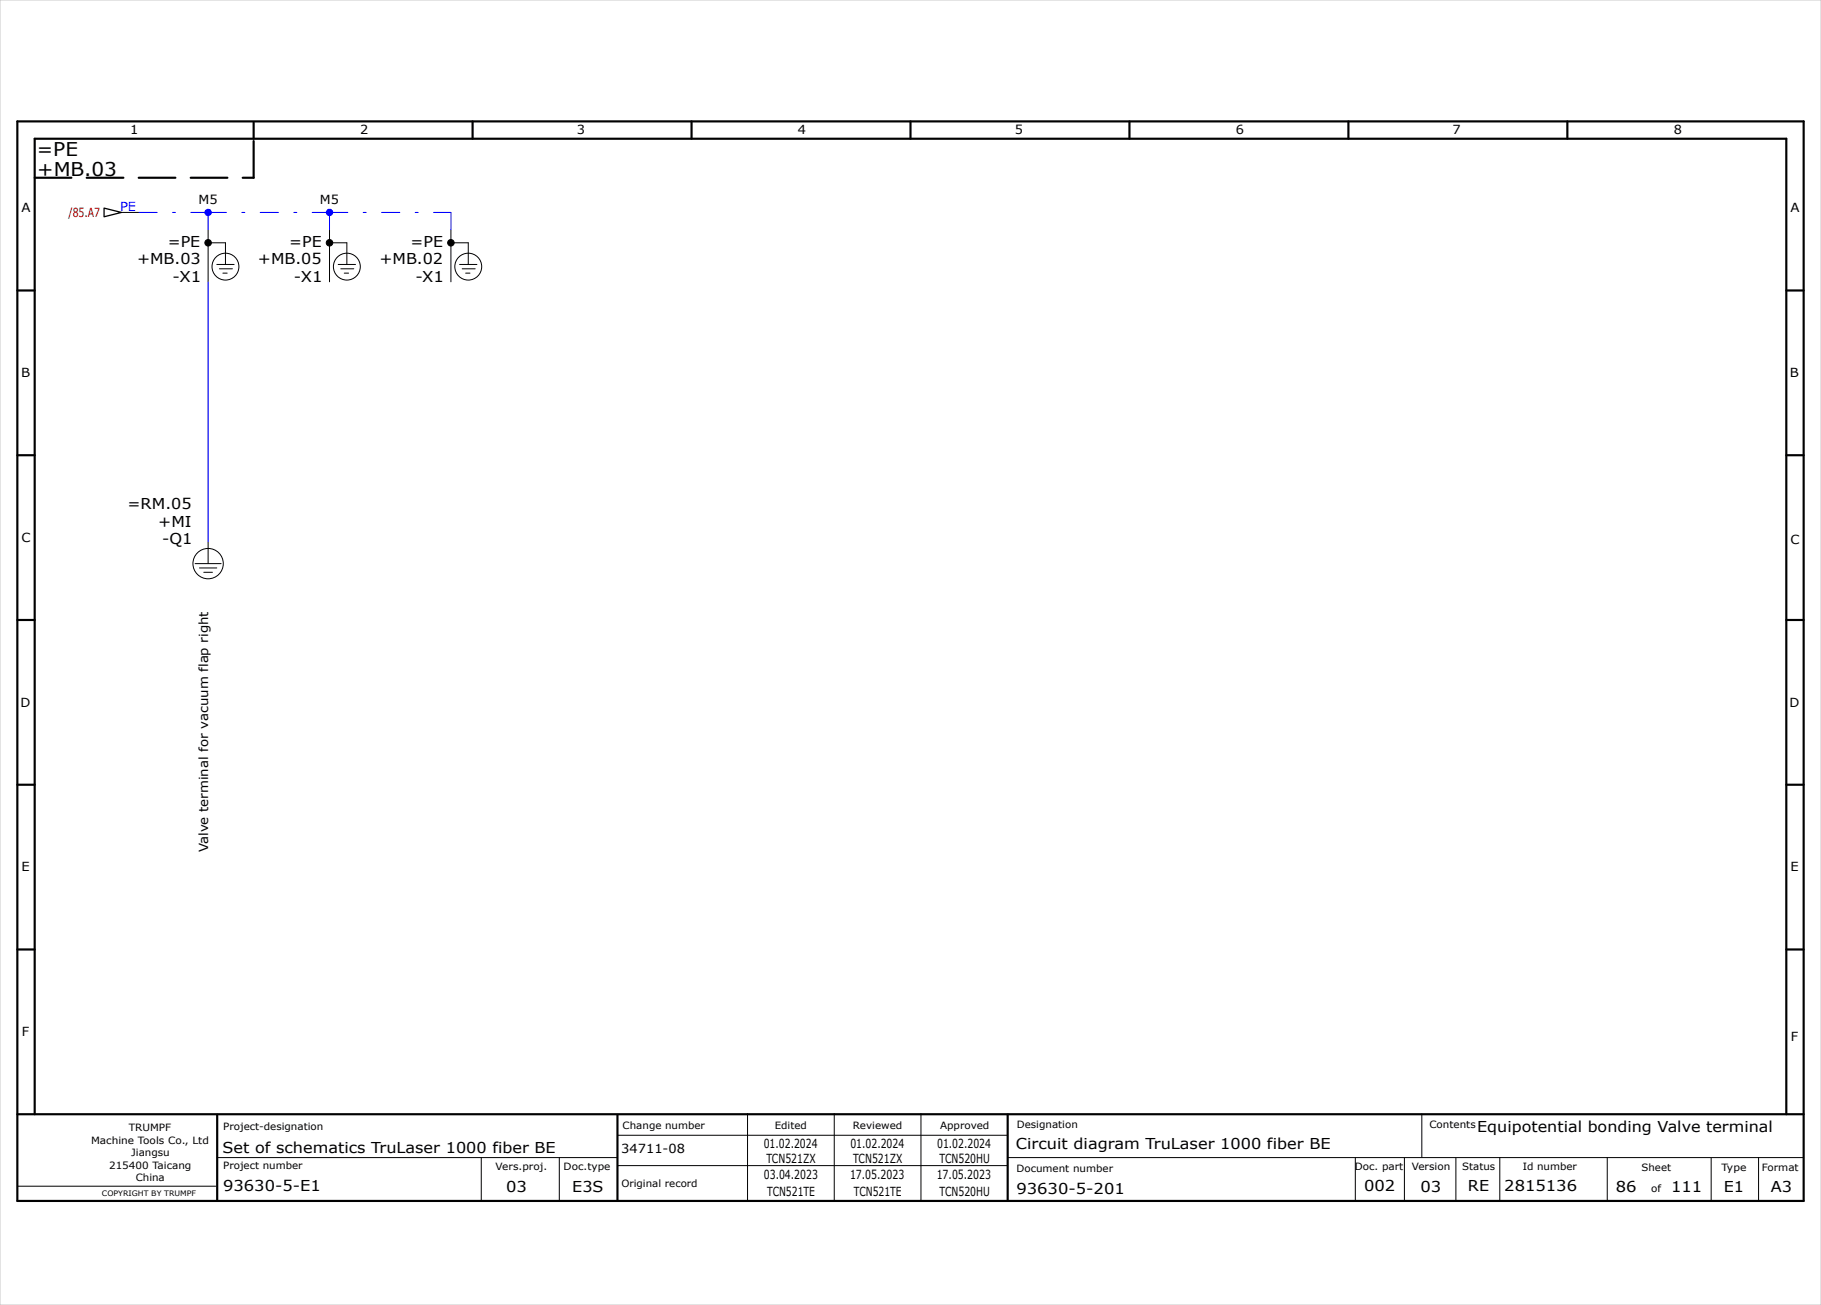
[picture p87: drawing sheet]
<svg xmlns="http://www.w3.org/2000/svg" width="420mm" height="301mm" viewBox="0 0 420 301" stroke-linecap="round" stroke-linejoin="round" font-family="sans-serif">
<defs><g id="words">
<g font-size="4.4">
<text x="8.5" y="36">=PE</text>
<text x="8.6" y="40.5">+MB.03</text>
</g>
<g font-size="3.5">
<text x="38.7" y="57">=PE</text>
<text x="66.7" y="57">=PE</text>
<text x="94.7" y="57">=PE</text>
<text x="31.6" y="61">+MB.03</text>
<text x="39.8" y="65">-X1</text>
<text x="59.5" y="61">+MB.05</text>
<text x="67.8" y="65">-X1</text>
<text x="87.5" y="61">+MB.02</text>
<text x="95.8" y="65">-X1</text>
<text x="29.4" y="117.5">=RM.05</text>
<text x="36.5" y="121.5">+MI</text>
<text x="37.4" y="125.5">-Q1</text>
<text x="340.7" y="261">Equipotential bonding Valve terminal</text>
<text x="51.3" y="266">Set of schematics TruLaser 1000 fiber BE</text>
<text x="234.3" y="265">Circuit diagram TruLaser 1000 fiber BE</text>
<text x="51.5" y="274.7">93630-5-E1</text>
<text x="116.8" y="274.9">03</text>
<text x="132" y="274.9">E3S</text>
<text x="234.4" y="275.3">93630-5-201</text>
<text x="314.6" y="274.8">002</text>
<text x="327.6" y="274.9">03</text>
<text x="338.6" y="274.8">RE</text>
<text x="346.9" y="274.7">2815136</text>
<text x="372.7" y="275">86</text>
<text x="385.4" y="275">111</text>
<text x="397.6" y="275">E1</text>
<text x="408.4" y="275">A3</text>
</g>
<g font-size="2.9">
<text x="30" y="31">1</text>
<text x="83" y="31">2</text>
<text x="133.1" y="31">3</text>
<text x="184.1" y="31">4</text>
<text x="234.1" y="31">5</text>
<text x="285" y="31">6</text>
<text x="335" y="31">7</text>
<text x="386" y="31">8</text>
<text x="45.8" y="47">M5</text>
<text x="73.8" y="47">M5</text>
<text x="5" y="49">A</text>
<text x="413" y="49">A</text>
<text x="4.8" y="87">B</text>
<text x="412.8" y="87">B</text>
<text x="5" y="125">C</text>
<text x="413" y="125.5">C</text>
<text x="4.8" y="163">D</text>
<text x="412.7" y="163">D</text>
<text x="48" y="196.6" transform="rotate(-90 48 196.6)">Valve terminal for vacuum flap right</text>
<text x="5" y="201">E</text>
<text x="413" y="201">E</text>
<text x="5.1" y="239">F</text>
<text x="413" y="240">F</text>
<text x="143.3" y="266">34711-08</text>
<text x="176.1" y="264.9">01.02.2024</text>
<text x="176.8" y="268.4">TCN521ZX</text>
<text x="196.1" y="264.9">01.02.2024</text>
<text x="196.8" y="268.4">TCN521ZX</text>
<text x="216.1" y="264.9">01.02.2024</text>
<text x="216.7" y="268.4">TCN520HU</text>
<text x="176.2" y="271.9">03.04.2023</text>
<text x="176.9" y="275.9">TCN521TE</text>
<text x="196" y="271.9">17.05.2023</text>
<text x="196.9" y="275.9">TCN521TE</text>
<text x="216" y="271.9">17.05.2023</text>
<text x="216.7" y="275.9">TCN520HU</text>
</g>
<text font-size="2.9" fill="#b60000" x="15.8" y="50">/85.A7</text>
<text font-size="2.9" fill="#00f" x="27.7" y="48.6">PE</text>
<g font-size="2.3">
<text x="21" y="263.8">Machine Tools Co., Ltd</text>
<text x="29.7" y="260.8">TRUMPF</text>
<text x="51.5" y="260.7">Project-designation</text>
<text x="143.6" y="260.4">Change number</text>
<text x="178.7" y="260.4">Edited</text>
<text x="196.7" y="260.4">Reviewed</text>
<text x="216.8" y="260.4">Approved</text>
<text x="234.5" y="260.2">Designation</text>
<text x="329.7" y="260.1">Contents</text>
<text x="25.2" y="269.6">215400 Taicang</text>
<text x="30.3" y="266.7">Jiangsu</text>
<text x="51.5" y="269.7">Project number</text>
<text x="114.3" y="269.9">Vers.proj.</text>
<text x="130" y="269.9">Doc.type</text>
<text x="312.5" y="269.8">Doc. part</text>
<text x="325.6" y="269.9">Version</text>
<text x="337.3" y="269.8">Status</text>
<text x="351.2" y="269.8">Id number</text>
<text x="406.4" y="270">Format</text>
<text x="31.3" y="272.5">China</text>
<text x="143.3" y="273.9">Original record</text>
<text x="234.4" y="270.3">Document number</text>
<text x="378.6" y="270">Sheet</text>
<text x="380.8" y="275">of</text>
<text x="397" y="270">Type</text>
</g>
<text font-size="1.7" x="23.5" y="275.8">COPYRIGHT BY TRUMPF</text>
</g></defs>
<g fill="none" stroke="#000" stroke-width=".5">
<path d="M4 28h412v249h-412zM58.5 28.2v3.8M109 28v4M159.5 28v4M210 28v4M260.5 28v4M311 28v4M361.5 28v4M4 67h4M412 67h4M4 105h4M412 105h4"/>
<path d="M4 143h4M412 143h4M4 181h4M412 181h4M4 219h4M412 219h4M4 257h412M8 257v-225h404v225M50.1 257.1v19.8M142.4 257.2v19.8M232.4 257.1v19.7"/>
</g>
<g fill="none" stroke="#000" stroke-width=".23">
<path d="M28 49h4M48 56h4v5M48 53v12M76 56h4v5M76 53v12M104 56h4v5M104 53v12M50 61h4M50.6 62h3M51.4 63h1M78 61h4M78.6 62h3"/>
<path d="M79.4 63h1M106 61h4M106.6 62h3M107.4 63h1M45 130h6M46 131h4M47 132h2M48 125v5M172.4 256.9v20M192.4 256.9v20M212.4 256.9v20M327.9 256.9v10"/>
<path d="M4.1 273.6h45.7M50.1 267h92.2M111 267v10M129 267v10M142.4 261.9h90M142.4 268.9h90M232.5 267h183.5M312.6 267v10M323.9 267.1v10M335.8 267.1v10M345.9 267v10.1M370.7 267v9.8"/>
<path d="M394.7 267.1v10M405.6 267v10"/>
<circle cx="52" cy="61.5" r="3.1"/>
<circle cx="80" cy="61.5" r="3.1"/>
<circle cx="108" cy="61.5" r="3.1"/>
<circle cx="48" cy="130" r="3.5"/>
</g>
<path d="M8 41h50.5M58.5 41v-8.8" fill="none" stroke="#000" stroke-width=".5" stroke-dasharray="8.5 3.5"/>
<path d="M0 0h420v301h-420z" fill="none" stroke="#c9c9c9" stroke-width=".23"/>
<path d="M24 48l4 1-4 1z" fill="none" stroke="#000" stroke-width=".3"/>
<g fill="#000" stroke="#000" stroke-width=".23">
<circle cx="48" cy="56" r=".75"/>
<circle cx="76" cy="56" r=".75"/>
<circle cx="104" cy="56" r=".75"/>
</g>
<path d="M32 49h16M48 49v4M48 49h28M76 49v4M76 49h28M104 49v4" fill="none" stroke="#00f" stroke-width=".23" stroke-dasharray="4.2 3.5 .7 3.5"/>
<path d="M48 65v60" fill="none" stroke="#00f" stroke-width=".23"/>
<g fill="#00f">
<circle cx="48" cy="49" r=".85"/>
<circle cx="76" cy="49" r=".85"/>
</g>
<use href="#words"/>
</svg>
